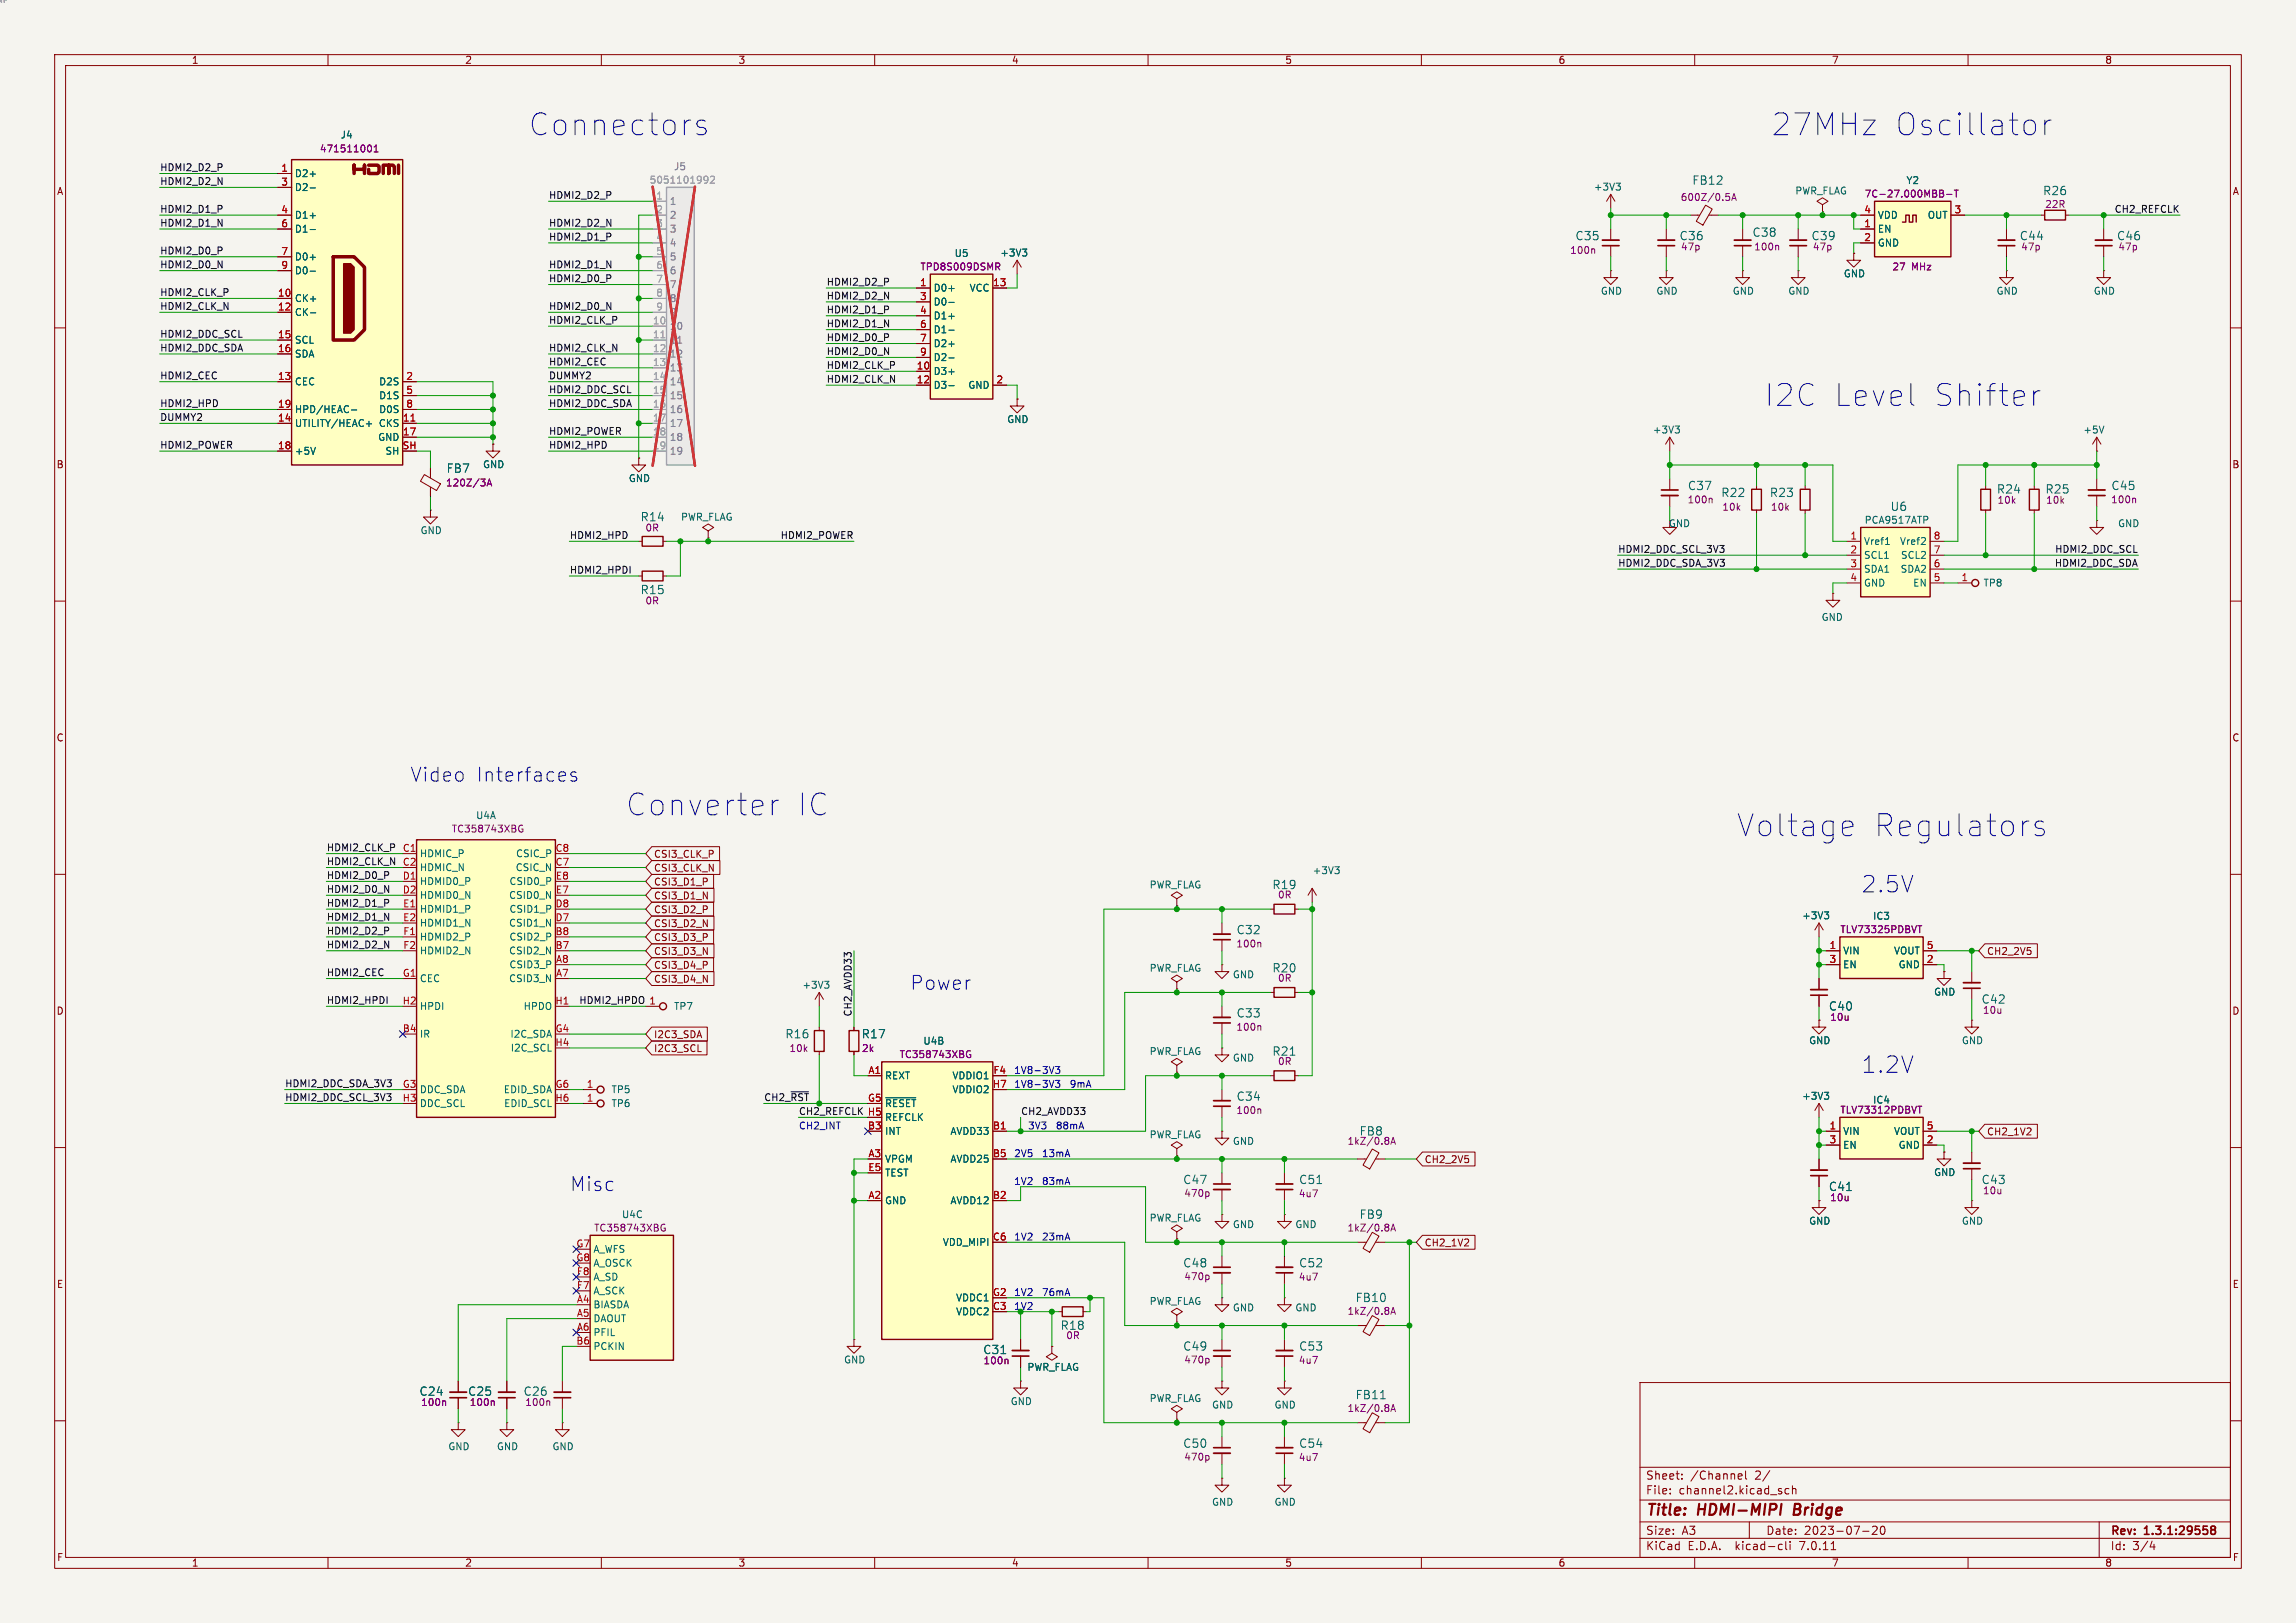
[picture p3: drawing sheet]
<svg xmlns="http://www.w3.org/2000/svg" width="420mm" height="297mm" viewBox="0 0 420 297" stroke-linecap="round" stroke-linejoin="round" font-family="sans-serif">
<defs><g id="words">
<g font-size="5.6" fill="#0000c2">
<text x="96.5" y="25.2">Connectors</text>
<text x="323.8" y="25.2">27MHz</text>
<text x="346.2" y="25.2">Oscillator</text>
<text x="322.6" y="74.7">I2C Level</text>
<text x="352.9" y="74.7">Shifter</text>
<text x="114.3" y="149.6">Converter</text>
<text x="145.4" y="149.6">IC</text>
<text x="317.5" y="153.4">Voltage</text>
<text x="342.3" y="153.4">Regulators</text>
</g>
<g font-size="4.2" fill="#0000c2">
<text x="340.4" y="163.6">2.5V</text>
<text x="340.4" y="196.6">1.2V</text>
</g>
<g font-size="3.5" fill="#0000c2">
<text x="74.9" y="143.3">Video</text>
<text x="87" y="143.3">Interfaces</text>
<text x="166.4" y="181.4">Power</text>
<text x="104.1" y="218.2">Misc</text>
</g>
<g font-size="2.8" fill="#840000">
<text x="301" y="277.9">Title:</text>
<text x="310.6" y="277.9">HDMI-MIPI</text>
<text x="329" y="277.9">Bridge</text>
</g>
<g font-size="2.1" fill="#006464">
<text x="309.5" y="34">FB12</text>
<text x="373.6" y="35.9">R26</text>
<text x="288.1" y="44.2">C35</text>
<text x="307.1" y="44.2">C36</text>
<text x="320.5" y="43.5">C38</text>
<text x="331.3" y="44.2">C39</text>
<text x="369.4" y="44.2">C44</text>
<text x="387.2" y="44.2">C46</text>
<text x="81.6" y="86.7">FB7</text>
<text x="308.7" y="89.9">C37</text>
<text x="386.1" y="89.9">C45</text>
<text x="117.1" y="95.6">R14</text>
<text x="314.8" y="91.2">R22</text>
<text x="323.7" y="91.2">R23</text>
<text x="345.7" y="93.7">U6</text>
<text x="365.2" y="90.5">R24</text>
<text x="374.1" y="90.5">R25</text>
<text x="117.1" y="108.9">R15</text>
<text x="232.7" y="162.9">R19</text>
<text x="226.1" y="171.2">C32</text>
<text x="232.7" y="178.2">R20</text>
<text x="334.5" y="185.1">C40</text>
<text x="362.4" y="183.9">C42</text>
<text x="143.6" y="190.2">R16</text>
<text x="157.5" y="190.2">R17</text>
<text x="226.1" y="186.4">C33</text>
<text x="232.7" y="193.4">R21</text>
<text x="226.1" y="201.6">C34</text>
<text x="237.5" y="216.9">C51</text>
<text x="334.5" y="218.2">C41</text>
<text x="362.4" y="216.9">C43</text>
<text x="237.5" y="232.1">C52</text>
<text x="193.9" y="243.6">R18</text>
<text x="179.8" y="248">C31</text>
<text x="237.5" y="247.4">C53</text>
<text x="76.6" y="255.6">C24</text>
<text x="85.5" y="255.6">C25</text>
<text x="95.7" y="255.6">C26</text>
<text x="247.9" y="256.3">FB11</text>
<text x="237.5" y="265.1">C54</text>
</g>
<g font-size="2.1" fill="#840084">
<text x="248.6" y="208">FB8</text>
<text x="216.3" y="216.9">C47</text>
<text x="248.6" y="223.2">FB9</text>
<text x="216.3" y="232.1">C48</text>
<text x="247.9" y="238.5">FB10</text>
<text x="216.3" y="247.4">C49</text>
<text x="216.3" y="265.2">C50</text>
</g>
<g font-size="2.1" fill="#840000">
<text x="301" y="273.7">File:</text>
<text x="301" y="271">Sheet:</text>
<text x="307.1" y="273.7">channel2.kicad_sch</text>
<text x="309.2" y="271">/Channel</text>
<text x="321.1" y="271">2/</text>
<text x="301" y="281.1">Size:</text>
<text x="307.6" y="281.1">A3</text>
<text x="323" y="281.1">Date:</text>
<text x="330" y="281.1">2023-07-20</text>
<text x="386" y="281.3">Rev:</text>
<text x="392.4" y="281.3">1.3.1:29558</text>
<text x="301" y="283.9">KiCad</text>
<text x="308.7" y="283.9">E.D.A.</text>
<text x="317.6" y="283.9">kicad-cli</text>
<text x="329.5" y="283.9">7.0.11</text>
<text x="386" y="283.9">Id:</text>
<text x="390.1" y="283.9">3/4</text>
</g>
<g font-size="1.8" fill="#840000">
<text x="35" y="11.9">1</text>
<text x="85" y="11.9">2</text>
<text x="135" y="11.9">3</text>
<text x="185" y="11.9">4</text>
<text x="235" y="11.9">5</text>
<text x="285" y="11.9">6</text>
<text x="335" y="11.9">7</text>
<text x="385" y="11.9">8</text>
<text x="10.3" y="35.9">A</text>
<text x="408.3" y="35.9">A</text>
<text x="10.3" y="85.9">B</text>
<text x="408.2" y="85.9">B</text>
<text x="10.3" y="135.9">C</text>
<text x="408.2" y="135.9">C</text>
<text x="119.5" y="159.7">CSI3_CLK_N</text>
<text x="119.5" y="157.2">CSI3_CLK_P</text>
<text x="119.5" y="162.2">CSI3_D1_P</text>
<text x="119.5" y="164.8">CSI3_D1_N</text>
<text x="119.5" y="167.3">CSI3_D2_P</text>
<text x="119.5" y="172.4">CSI3_D3_P</text>
<text x="119.5" y="169.9">CSI3_D2_N</text>
<text x="119.5" y="177.5">CSI3_D4_P</text>
<text x="119.5" y="174.9">CSI3_D3_N</text>
<text x="363.4" y="174.9">CH2_2V5</text>
<text x="10.3" y="185.9">D</text>
<text x="119.5" y="180">CSI3_D4_N</text>
<text x="408.2" y="185.9">D</text>
<text x="119.5" y="190.2">I2C3_SDA</text>
<text x="119.5" y="192.7">I2C3_SCL</text>
<text x="363.4" y="208">CH2_1V2</text>
<text x="260.5" y="213">CH2_2V5</text>
<text x="260.5" y="228.3">CH2_1V2</text>
<text x="10.3" y="235.9">E</text>
<text x="408.3" y="235.9">E</text>
<text x="10.3" y="285.9">F</text>
<text x="35" y="286.9">1</text>
<text x="85" y="286.9">2</text>
<text x="135" y="286.9">3</text>
<text x="185" y="286.9">4</text>
<text x="235" y="286.9">5</text>
<text x="285" y="286.9">6</text>
<text x="335" y="286.9">7</text>
<text x="385" y="286.9">8</text>
<text x="408.3" y="285.9">F</text>
</g>
<g font-size="1.8" fill="#840084">
<text x="58.4" y="28.1">471511001</text>
<text x="307.4" y="37">600Z/0.5A</text>
<text x="341" y="36.3">7C-27.000MBB-T</text>
<text x="374" y="38.2">22R</text>
<text x="287.1" y="46.7">100n</text>
<text x="307.4" y="46">47p</text>
<text x="320.8" y="46">100n</text>
<text x="331.5" y="46">47p</text>
<text x="369.6" y="46">47p</text>
<text x="387.4" y="46">47p</text>
<text x="168.3" y="49.7">TPD8S009DSMR</text>
<text x="346.1" y="49.7">27</text>
<text x="349.7" y="49.7">MHz</text>
<text x="81.5" y="89.2">120Z/3A</text>
<text x="308.6" y="92.3">100n</text>
<text x="315" y="93.6">10k</text>
<text x="323.8" y="93.6">10k</text>
<text x="365.3" y="92.4">10k</text>
<text x="374.2" y="92.4">10k</text>
<text x="386.1" y="92.3">100n</text>
<text x="118" y="97.5">0R</text>
<text x="118" y="110.8">0R</text>
<text x="82.5" y="152.5">TC358743XBG</text>
<text x="233.7" y="164.6">0R</text>
<text x="226.1" y="173.6">100n</text>
<text x="336.5" y="171">TLV73325PDBVT</text>
<text x="233.7" y="179.9">0R</text>
<text x="362.6" y="185.7">10u</text>
<text x="226.1" y="188.8">100n</text>
<text x="334.7" y="187">10u</text>
<text x="144.3" y="192.7">10k</text>
<text x="157.6" y="192.7">2k</text>
<text x="164.5" y="193.8">TC358743XBG</text>
<text x="233.7" y="195.1">0R</text>
<text x="336.5" y="204">TLV73312PDBVT</text>
<text x="342.5" y="202.2">IC4</text>
<text x="226.1" y="204.1">100n</text>
<text x="246.4" y="209.7">1kZ/0.8A</text>
<text x="216.5" y="219.2">470p</text>
<text x="237.5" y="219.3">4u7</text>
<text x="334.7" y="220">10u</text>
<text x="362.6" y="218.7">10u</text>
<text x="108.6" y="225.6">TC358743XBG</text>
<text x="246.4" y="225.6">1kZ/0.8A</text>
<text x="216.5" y="234.5">470p</text>
<text x="237.5" y="234.5">4u7</text>
<text x="194.9" y="245.3">0R</text>
<text x="246.4" y="240.8">1kZ/0.8A</text>
<text x="179.8" y="249.9">100n</text>
<text x="216.5" y="249.7">470p</text>
<text x="237.5" y="249.8">4u7</text>
<text x="76.9" y="257.5">100n</text>
<text x="85.8" y="257.5">100n</text>
<text x="96" y="257.5">100n</text>
<text x="246.4" y="258.6">1kZ/0.8A</text>
<text x="216.5" y="267.5">470p</text>
<text x="237.5" y="267.6">4u7</text>
</g>
<g font-size="1.8" fill="#006464">
<text x="62.2" y="25.5">J4</text>
<text x="53.8" y="32.6">D2+</text>
<text x="53.8" y="35.2">D2-</text>
<text x="291.5" y="35.1">+3V3</text>
<text x="328.3" y="35.8">PWR_FLAG</text>
<text x="348.6" y="33.9">Y2</text>
<text x="53.8" y="40.2">D1+</text>
<text x="343.4" y="40.2">VDD</text>
<text x="352.5" y="40.2">OUT</text>
<text x="53.8" y="42.8">D1-</text>
<text x="53.8" y="47.9">D0+</text>
<text x="174.5" y="47.2">U5</text>
<text x="182.9" y="47.1">+3V3</text>
<text x="343.4" y="42.8">EN</text>
<text x="343.4" y="45.3">GND</text>
<text x="53.8" y="50.4">D0-</text>
<text x="170.7" y="53.6">D0+</text>
<text x="177.3" y="53.6">VCC</text>
<text x="337.2" y="50.9">GND</text>
<text x="53.8" y="55.5">CK+</text>
<text x="53.8" y="58">CK-</text>
<text x="170.7" y="56.1">D0-</text>
<text x="170.7" y="58.6">D1+</text>
<text x="292.7" y="54.1">GND</text>
<text x="302.9" y="54.1">GND</text>
<text x="316.9" y="54.1">GND</text>
<text x="327" y="54.1">GND</text>
<text x="365.1" y="54.1">GND</text>
<text x="382.9" y="54.1">GND</text>
<text x="53.8" y="63.1">SCL</text>
<text x="53.8" y="65.6">SDA</text>
<text x="170.7" y="61.2">D1-</text>
<text x="170.7" y="63.7">D2+</text>
<text x="53.8" y="70.7">CEC</text>
<text x="69.3" y="70.7">D2S</text>
<text x="170.7" y="68.8">D3+</text>
<text x="170.7" y="71.3">D3-</text>
<text x="170.7" y="66.3">D2-</text>
<text x="177" y="71.3">GND</text>
<text x="53.8" y="75.8">HPD/HEAC-</text>
<text x="69.3" y="73.3">D1S</text>
<text x="69.3" y="75.8">D0S</text>
<text x="184.1" y="77.6">GND</text>
<text x="53.8" y="78.3">UTILITY/HEAC+</text>
<text x="53.8" y="83.4">+5V</text>
<text x="69.1" y="80.9">GND</text>
<text x="69.2" y="78.3">CKS</text>
<text x="70.4" y="83.4">SH</text>
<text x="302.3" y="79.5">+3V3</text>
<text x="381" y="79.5">+5V</text>
<text x="88.3" y="85.9">GND</text>
<text x="114.9" y="88.4">GND</text>
<text x="124.5" y="95.5">PWR_FLAG</text>
<text x="76.8" y="97.9">GND</text>
<text x="305.2" y="96.7">GND</text>
<text x="340.9" y="99.9">Vref1</text>
<text x="341" y="96">PCA9517ATP</text>
<text x="347.4" y="99.9">Vref2</text>
<text x="387.3" y="96.7">GND</text>
<text x="340.9" y="102.5">SCL1</text>
<text x="340.9" y="105">SDA1</text>
<text x="340.9" y="107.5">GND</text>
<text x="347.6" y="105">SDA2</text>
<text x="347.6" y="102.5">SCL2</text>
<text x="349.9" y="107.5">EN</text>
<text x="362.7" y="107.5">TP8</text>
<text x="333.1" y="113.8">GND</text>
<text x="87" y="150.1">U4A</text>
<text x="76.7" y="157.1">HDMIC_P</text>
<text x="76.7" y="159.6">HDMIC_N</text>
<text x="94.2" y="159.6">CSIC_N</text>
<text x="94.3" y="157.1">CSIC_P</text>
<text x="240" y="160.2">+3V3</text>
<text x="76.7" y="162.2">HDMID0_P</text>
<text x="76.7" y="164.7">HDMID0_N</text>
<text x="76.7" y="167.2">HDMID1_P</text>
<text x="93" y="164.7">CSID0_N</text>
<text x="93.1" y="167.2">CSID1_P</text>
<text x="93.1" y="162.2">CSID0_P</text>
<text x="210.2" y="162.8">PWR_FLAG</text>
<text x="76.7" y="169.8">HDMID1_N</text>
<text x="76.7" y="172.3">HDMID2_P</text>
<text x="93" y="169.8">CSID1_N</text>
<text x="93.1" y="172.3">CSID2_P</text>
<text x="329.6" y="168.4">+3V3</text>
<text x="342.5" y="168.5">IC3</text>
<text x="76.7" y="174.9">HDMID2_N</text>
<text x="76.7" y="179.9">CEC</text>
<text x="93" y="179.9">CSID3_N</text>
<text x="93" y="174.9">CSID2_N</text>
<text x="93.1" y="177.4">CSID3_P</text>
<text x="210.2" y="178">PWR_FLAG</text>
<text x="225.4" y="179.2">GND</text>
<text x="337.1" y="174.9">VIN</text>
<text x="337.1" y="177.4">EN</text>
<text x="346.4" y="174.9">VOUT</text>
<text x="347.2" y="177.4">GND</text>
<text x="76.7" y="185">HPDI</text>
<text x="95.7" y="185">HPDO</text>
<text x="123.2" y="185">TP7</text>
<text x="146.7" y="181.1">+3V3</text>
<text x="353.7" y="182.4">GND</text>
<text x="76.7" y="190.1">IR</text>
<text x="93.3" y="190.1">I2C_SDA</text>
<text x="168.8" y="191.4">U4B</text>
<text x="330.8" y="191.3">GND</text>
<text x="358.8" y="191.3">GND</text>
<text x="93.3" y="192.6">I2C_SCL</text>
<text x="161.8" y="197.7">REXT</text>
<text x="174.1" y="197.7">VDDIO1</text>
<text x="210.2" y="193.3">PWR_FLAG</text>
<text x="225.4" y="194.5">GND</text>
<text x="76.7" y="200.3">DDC_SDA</text>
<text x="76.7" y="202.8">DDC_SCL</text>
<text x="92.1" y="200.3">EDID_SDA</text>
<text x="92.1" y="202.8">EDID_SCL</text>
<text x="111.8" y="200.3">TP5</text>
<text x="111.8" y="202.8">TP6</text>
<text x="161.8" y="202.8">~{RESET}</text>
<text x="174.1" y="200.3">VDDIO2</text>
<text x="329.6" y="201.4">+3V3</text>
<text x="161.8" y="207.9">INT</text>
<text x="161.8" y="205.3">REFCLK</text>
<text x="173.8" y="207.9">AVDD33</text>
<text x="210.2" y="208.5">PWR_FLAG</text>
<text x="225.4" y="209.7">GND</text>
<text x="337.1" y="207.9">VIN</text>
<text x="346.4" y="207.9">VOUT</text>
<text x="161.8" y="213">VPGM</text>
<text x="161.8" y="215.5">TEST</text>
<text x="173.8" y="213">AVDD25</text>
<text x="337.1" y="210.4">EN</text>
<text x="347.2" y="210.4">GND</text>
<text x="353.7" y="215.4">GND</text>
<text x="161.8" y="220.6">GND</text>
<text x="173.8" y="220.6">AVDD12</text>
<text x="113.7" y="223.1">U4C</text>
<text x="210.2" y="223.7">PWR_FLAG</text>
<text x="225.4" y="224.9">GND</text>
<text x="236.9" y="224.9">GND</text>
<text x="330.8" y="224.3">GND</text>
<text x="358.8" y="224.3">GND</text>
<text x="108.5" y="229.5">A_WFS</text>
<text x="108.5" y="232">A_OSCK</text>
<text x="172.4" y="228.2">VDD_MIPI</text>
<text x="108.5" y="239.6">BIASDA</text>
<text x="108.5" y="237.1">A_SCK</text>
<text x="108.5" y="234.5">A_SD</text>
<text x="174.8" y="238.4">VDDC1</text>
<text x="210.2" y="239">PWR_FLAG</text>
<text x="108.5" y="242.2">DAOUT</text>
<text x="108.5" y="244.7">PFIL</text>
<text x="174.8" y="240.9">VDDC2</text>
<text x="225.4" y="240.2">GND</text>
<text x="236.9" y="240.2">GND</text>
<text x="108.5" y="247.2">PCKIN</text>
<text x="154.3" y="249.7">GND</text>
<text x="187.8" y="251.1">PWR_FLAG</text>
<text x="184.8" y="257.3">GND</text>
<text x="210.2" y="256.8">PWR_FLAG</text>
<text x="221.6" y="258">GND</text>
<text x="233" y="258">GND</text>
<text x="81.9" y="265.6">GND</text>
<text x="90.8" y="265.6">GND</text>
<text x="101" y="265.6">GND</text>
<text x="221.6" y="275.7">GND</text>
<text x="233" y="275.7">GND</text>
</g>
<g font-size="1.8" fill="#0f0f0f">
<text x="29.2" y="31.4">HDMI2_D2_P</text>
<text x="29.2" y="33.9">HDMI2_D2_N</text>
<text x="29.2" y="39">HDMI2_D1_P</text>
<text x="29.2" y="41.6">HDMI2_D1_N</text>
<text x="100.3" y="36.5">HDMI2_D2_P</text>
<text x="100.3" y="41.6">HDMI2_D2_N</text>
<text x="386.7" y="39">CH2_REFCLK</text>
<text x="29.2" y="46.6">HDMI2_D0_P</text>
<text x="100.3" y="44.1">HDMI2_D1_P</text>
<text x="29.2" y="49.2">HDMI2_D0_N</text>
<text x="100.3" y="51.7">HDMI2_D0_P</text>
<text x="100.3" y="49.2">HDMI2_D1_N</text>
<text x="151.1" y="52.4">HDMI2_D2_P</text>
<text x="29.2" y="54.3">HDMI2_CLK_P</text>
<text x="29.2" y="56.8">HDMI2_CLK_N</text>
<text x="100.3" y="59.3">HDMI2_CLK_P</text>
<text x="100.3" y="56.8">HDMI2_D0_N</text>
<text x="151.1" y="57.4">HDMI2_D1_P</text>
<text x="151.1" y="54.9">HDMI2_D2_N</text>
<text x="151.1" y="60">HDMI2_D1_N</text>
<text x="29.2" y="64.4">HDMI2_DDC_SDA</text>
<text x="29.2" y="61.9">HDMI2_DDC_SCL</text>
<text x="100.3" y="64.4">HDMI2_CLK_N</text>
<text x="151.1" y="62.5">HDMI2_D0_P</text>
<text x="151.1" y="65.1">HDMI2_D0_N</text>
<text x="29.2" y="69.5">HDMI2_CEC</text>
<text x="100.3" y="69.5">DUMMY2</text>
<text x="100.3" y="67">HDMI2_CEC</text>
<text x="151.1" y="70.1">HDMI2_CLK_N</text>
<text x="151.1" y="67.6">HDMI2_CLK_P</text>
<text x="29.2" y="74.6">HDMI2_HPD</text>
<text x="29.2" y="77.1">DUMMY2</text>
<text x="100.3" y="74.6">HDMI2_DDC_SDA</text>
<text x="100.3" y="72">HDMI2_DDC_SCL</text>
<text x="29.2" y="82.2">HDMI2_POWER</text>
<text x="100.3" y="82.2">HDMI2_HPD</text>
<text x="100.3" y="79.7">HDMI2_POWER</text>
<text x="104.1" y="98.7">HDMI2_HPD</text>
<text x="142.7" y="98.7">HDMI2_POWER</text>
<text x="295.9" y="101.3">HDMI2_DDC_SCL_3V3</text>
<text x="375.8" y="101.3">HDMI2_DDC_SCL</text>
<text x="104.1" y="105.1">HDMI2_HPDI</text>
<text x="295.9" y="103.8">HDMI2_DDC_SDA_3V3</text>
<text x="375.8" y="103.8">HDMI2_DDC_SDA</text>
<text x="59.7" y="155.9">HDMI2_CLK_P</text>
<text x="59.7" y="160.9">HDMI2_D0_P</text>
<text x="59.7" y="158.4">HDMI2_CLK_N</text>
<text x="59.7" y="166">HDMI2_D1_P</text>
<text x="59.7" y="163.5">HDMI2_D0_N</text>
<text x="59.7" y="171.1">HDMI2_D2_P</text>
<text x="59.7" y="168.6">HDMI2_D1_N</text>
<text x="59.7" y="173.6">HDMI2_D2_N</text>
<text x="59.7" y="178.7">HDMI2_CEC</text>
<text x="59.7" y="183.8">HDMI2_HPDI</text>
<text x="105.9" y="183.8">HDMI2_HPDO 1</text>
<text x="155.9" y="186.1" transform="rotate(-90 155.9 186.1)">CH2_AVDD33</text>
<text x="52.1" y="199">HDMI2_DDC_SDA_3V3</text>
<text x="52.1" y="201.6">HDMI2_DDC_SCL_3V3</text>
<text x="146" y="204.1">CH2_REFCLK H5</text>
<text x="186.7" y="204.1">CH2_AVDD33</text>
</g>
<g font-size="1.8" fill="#a90000">
<text x="51.4" y="31.5">1</text>
<text x="51.4" y="34">3</text>
<text x="51.4" y="39.1">4</text>
<text x="51.4" y="41.7">6</text>
<text x="340.9" y="41.7">1</text>
<text x="340.9" y="39.1">4</text>
<text x="357.4" y="39.1">3</text>
<text x="51.4" y="46.7">7</text>
<text x="340.9" y="44.2">2</text>
<text x="51.4" y="49.3">9</text>
<text x="168.2" y="52.5">1</text>
<text x="181.6" y="52.5">13</text>
<text x="50.8" y="54.4">10</text>
<text x="50.8" y="56.9">12</text>
<text x="168.2" y="55">3</text>
<text x="168.2" y="57.5">4</text>
<text x="50.8" y="62">15</text>
<text x="50.8" y="64.5">16</text>
<text x="168.2" y="60.1">6</text>
<text x="168.2" y="62.6">7</text>
<text x="168.2" y="65.2">9</text>
<text x="50.8" y="69.6">13</text>
<text x="74.2" y="69.6">2</text>
<text x="167.6" y="67.7">10</text>
<text x="167.6" y="70.2">12</text>
<text x="182.2" y="70.2">2</text>
<text x="50.8" y="77.2">14</text>
<text x="50.8" y="74.7">19</text>
<text x="73.6" y="77.2">11</text>
<text x="74.2" y="72.1">5</text>
<text x="74.2" y="74.7">8</text>
<text x="50.8" y="82.3">18</text>
<text x="73.6" y="82.3">SH</text>
<text x="73.6" y="79.8">17</text>
<text x="338.4" y="98.8">1</text>
<text x="338.4" y="101.3">2</text>
<text x="353.6" y="101.3">7</text>
<text x="353.6" y="98.8">8</text>
<text x="338.4" y="103.9">3</text>
<text x="338.4" y="106.4">4</text>
<text x="353.6" y="106.4">5</text>
<text x="353.6" y="103.9">6</text>
<text x="358.7" y="106.4">1</text>
<text x="73.6" y="156">C1</text>
<text x="101.5" y="156">C8</text>
<text x="73.6" y="158.5">C2</text>
<text x="73.6" y="161">D1</text>
<text x="101.5" y="158.5">C7</text>
<text x="101.6" y="161">E8</text>
<text x="73.6" y="163.6">D2</text>
<text x="73.6" y="166.1">E1</text>
<text x="101.5" y="166.1">D8</text>
<text x="101.6" y="163.6">E7</text>
<text x="73.6" y="168.7">E2</text>
<text x="73.7" y="171.2">F1</text>
<text x="73.7" y="173.7">F2</text>
<text x="101.5" y="173.7">B7</text>
<text x="101.5" y="171.2">B8</text>
<text x="101.5" y="168.7">D7</text>
<text x="334.6" y="173.7">1</text>
<text x="352.4" y="173.7">5</text>
<text x="73.6" y="178.8">G1</text>
<text x="101.6" y="178.8">A7</text>
<text x="101.6" y="176.3">A8</text>
<text x="334.6" y="176.3">3</text>
<text x="352.4" y="176.3">2</text>
<text x="73.6" y="183.9">H2</text>
<text x="101.5" y="183.9">H1</text>
<text x="73.6" y="189">B4</text>
<text x="101.5" y="191.5">H4</text>
<text x="101.5" y="189">G4</text>
<text x="158.8" y="196.6">A1</text>
<text x="181.6" y="196.6">F4</text>
<text x="73.6" y="201.7">H3</text>
<text x="73.6" y="199.1">G3</text>
<text x="101.5" y="201.7">H6</text>
<text x="101.5" y="199.1">G6</text>
<text x="107.2" y="199.1">1</text>
<text x="107.2" y="201.7">1</text>
<text x="158.7" y="201.7">G5</text>
<text x="181.5" y="199.1">H7</text>
<text x="158.6" y="204.2">H5</text>
<text x="158.7" y="206.8">B3</text>
<text x="181.5" y="206.8">B1</text>
<text x="334.6" y="206.8">1</text>
<text x="334.6" y="209.3">3</text>
<text x="352.4" y="209.3">2</text>
<text x="352.4" y="206.8">5</text>
<text x="158.7" y="214.4">E5</text>
<text x="158.8" y="211.8">A3</text>
<text x="181.5" y="211.8">B5</text>
<text x="158.8" y="219.5">A2</text>
<text x="181.5" y="219.5">B2</text>
<text x="181.5" y="227.1">C6</text>
<text x="105.3" y="228.3">G7</text>
<text x="105.3" y="230.9">G8</text>
<text x="105.4" y="233.4">F8</text>
<text x="105.4" y="238.5">A4</text>
<text x="105.4" y="236">F7</text>
<text x="181.5" y="239.8">C3</text>
<text x="181.5" y="237.2">G2</text>
<text x="105.4" y="241">A5</text>
<text x="105.4" y="243.6">A6</text>
<text x="105.3" y="246.1">B6</text>
</g>
<text font-size="1.8" fill="#9c9b98" x="118.7" y="33.8">5051101992</text>
<g font-size="1.8" fill="#939391">
<text x="123.2" y="31.3">J5</text>
<text x="122.4" y="37.7">1</text>
<text x="122.4" y="40.2">2</text>
<text x="122.4" y="42.8">3</text>
<text x="122.4" y="45.3">4</text>
<text x="122.4" y="47.9">5</text>
<text x="122.4" y="50.4">6</text>
<text x="122.4" y="52.9">7</text>
<text x="122.4" y="55.5">8</text>
<text x="122.4" y="58">9</text>
<text x="122.4" y="60.6">10</text>
<text x="122.4" y="63.1">11</text>
<text x="122.4" y="65.6">12</text>
<text x="122.4" y="68.2">13</text>
<text x="122.4" y="70.7">14</text>
<text x="122.4" y="73.3">15</text>
<text x="122.4" y="75.8">16</text>
<text x="122.4" y="78.3">17</text>
<text x="122.4" y="80.9">18</text>
<text x="122.4" y="83.4">19</text>
</g>
<g font-size="1.8" fill="#a5a4a2">
<text x="119.9" y="36.6">1</text>
<text x="119.9" y="39.1">2</text>
<text x="119.9" y="41.7">3</text>
<text x="119.9" y="44.2">4</text>
<text x="119.9" y="46.7">5</text>
<text x="119.9" y="49.3">6</text>
<text x="119.9" y="51.8">7</text>
<text x="119.3" y="59.4">10</text>
<text x="119.9" y="54.4">8</text>
<text x="119.9" y="56.9">9</text>
<text x="119.3" y="62">11</text>
<text x="119.3" y="64.5">12</text>
<text x="119.3" y="67.1">13</text>
<text x="119.3" y="69.6">14</text>
<text x="119.3" y="72.1">15</text>
<text x="119.3" y="74.7">16</text>
<text x="119.3" y="77.2">17</text>
<text x="119.3" y="79.8">18</text>
<text x="119.3" y="82.3">19</text>
</g>
<g font-size="1.8" fill="#0000c2">
<text x="185.4" y="196.6">1V8-3V3</text>
<text x="185.4" y="199.1">1V8-3V3</text>
<text x="195.6" y="199.1">9mA</text>
<text x="146" y="206.8">CH2_INT</text>
<text x="188" y="206.8">3V3</text>
<text x="193" y="206.8">88mA</text>
<text x="185.4" y="211.8">2V5</text>
<text x="190.5" y="211.8">13mA</text>
<text x="185.4" y="216.9">1V2</text>
<text x="190.5" y="216.9">83mA</text>
<text x="185.4" y="227.1">1V2</text>
<text x="190.5" y="227.1">23mA</text>
<text x="185.4" y="239.8">1V2</text>
<text x="185.4" y="237.2">1V2</text>
<text x="190.5" y="237.2">76mA</text>
</g>
<text font-size="1.8" fill="#009600" x="139.7" y="201.6">CH2_~{RST}</text>
<text font-size="1.4" fill="#9c9b98" x="-.6" y=".7">NP</text>
</g></defs>
<path d="M0 0h420v297h-420z" fill="#f5f4ef" stroke="#f5f4ef" stroke-width=".18"/>
<g fill="none" stroke="#840000" stroke-width=".18">
<path d="M10 10h400v277h-400zM12 12h396v273h-396zM60 10v2M110 10v2M160 10v2M210 10v2M260 10v2M310 10v2M360 10v2M10 60h2M318.8 49.5v1.3h1.2l-1.2 1.3-1.3-1.3h1.3M318.8 49.5h.1"/>
<path d="M328.9 49.5v1.3h1.3l-1.3 1.3-1.2-1.3h1.2M328.9 49.5h.1M328.9 41.9v2M328.9 45v2M367 49.5v1.3h1.3l-1.3 1.3-1.2-1.3h1.2M367 49.5h.1M384.8 49.5v1.3h1.3l-1.3 1.3-1.3-1.3h1.3M384.8 49.5h.1M408 60h2M10 110h2M335.3 108.6v1.3h-1.3l1.3 1.2 1.2-1.2h-1.2M335.3 108.6h.1"/>
<path d="M358.1 106.7h2.6M408 110h2M10 160h2M408 160h2M215.3 179.7l1-.6-1-.7-1.1 .7 1.1 .6v1.3M332.7 179.1v2M355.6 177.8v1.3h1.3l-1.3 1.2-1.3-1.2h1.3M355.6 177.8h.1M360.7 177.8v2M215.3 181h.1M232.4 196.9h.6M236.9 196.9h.6"/>
<path d="M332.7 182.1v2.1M360.7 180.8v2.1M10 210h2M332.7 201.9v2.6M332.7 201.9l-.7 1.3M332.7 201.9l.8 1.3M334 207h2.5M334 209.6h2.5M351.8 207h2.5M351.8 209.6h2.5M355.6 210.8v1.3h1.3l-1.3 1.3-1.3-1.3h1.3M355.6 210.8h.1"/>
<path d="M360.7 219.7v1.3h1.2l-1.2 1.2-1.3-1.2h1.3M360.7 219.7h.1M360.7 210.8v2.1M360.7 213.9v2M408 210h2M234.9 237.5v1.3h1.3l-1.3 1.2-1.2-1.2h1.2M234.9 237.5h.1M234.9 229.9v2M234.9 232.9v2M10 260h2M193.7 240h.6M198.1 240h.7"/>
<path d="M234.9 252.7v1.3h1.3l-1.3 1.3-1.2-1.3h1.2M234.9 252.7h.1M234.9 245.1v2M234.9 248.2v2M248.3 242.6h1.6M251 240.7l1.2 .8-1.7 2.9-1.2-.7zM251 258.5l1.2 .7-1.7 3-1.2-.7zM251.6 242.6h1.8M300 253h108v32h-108zM408 260h2M223.5 270.5v1.3h1.3l-1.3 1.2-1.3-1.2h1.3M223.5 270.5h.1"/>
<path d="M223.5 262.9v2M223.5 265.9v2.1M234.9 270.5v1.3h1.3l-1.3 1.2-1.2-1.2h1.2M234.9 270.5h.1M234.9 262.9v2M234.9 265.9v2.1M248.3 260.3h1.6M251.6 260.3h1.8M300 278.5h108M300 274.5h108M300 268.5h108M305.5 273.2v.2"/>
<path d="M305.5 272.5v.1M307.7 270.5v.2M307.7 269.8v.1M318.2 269.7l.4 .1 .1 .2-.8 .2M318.6 270.6l-.4 .1M319.3 269.2v1.3l.2 .2M320 278.5v3M323.7 269.1l-1.3 1.9M327.2 272.5l-.4-.1-.3 .3v.4l.2 .2h.5M327.9 272.5l.2-.1 .3 .1 .1 .9M327.9 271.9v1.5M342.5 279.4l.6-.1 .2 .1 .1 .3-1 1.1h1"/>
<path d="M344.2 279.4l.1-.1a.8 .8 0 0 1 .5 .7 .8 .8 0 0 1-.5 .8 1 1 0 0 1-.1-1.4zM384 278.5v6.5M60 285v2M110 285v2M160 285v2M210 285v2M260 285v2M300 281.5h108M310 285v2M325.6 282.6l.4 .1M326 283.5l-.4 .1M326.7 282.1v1.3l.2 .2"/>
<path d="M327.4 282.1v.1M327.4 282.6v1M334.9 283.6h.9M340.7 280.2h1.2M360 285v2M393.7 282l-.4 1.1h.9M394 282.6v1"/>
</g>
<path d="M327.4 45h3.1M331.2 182.1h3.1M359.2 180.8h3M359.2 213.9h3M233.4 232.9h3.1M233.4 248.2h3.1M222 264.9h3M233.4 265.9h3.1M404.7 279.9l-.3-.3 .3-.3h.3l.3 .3-.3 .3M404.7 279.9l-.3 .3v.3l.3 .3h.3l.3-.3-.1-.4-.2-.2M404.7 279.9h.3" fill="none" stroke="#840000" stroke-width=".3"/>
<path d="M325.9 275.2l-.3 2M328.3 275.2l-.2 2h.8" fill="none" stroke="#840000" stroke-width=".4"/>
<path d="M350.8 202.4h.7M254.4 240.5l.4-1.3 .5 1.3M254.4 258.3l.4-1.3 .5 1.3M254.5 240.2h.6M254.5 257.9h.6M220.9 266.4l.3 .2v.4l-.3 .2" fill="none" stroke="#840084" stroke-width=".18"/>
<path d="M327.4 43.9h3.1M359.2 179.8h3M331.2 181.1h3.1M359.2 212.9h3M233.4 231.9h3.1M233.4 247.1h3.1M222 265.9h3M233.4 264.9h3.1" fill="none" stroke="#840000" stroke-width=".33"/>
<g fill="none" stroke="#840000" stroke-width=".25">
<path d="M233 196h3.9v1.7h-3.9zM336.5 204.5h15.3v7.6h-15.3zM194.3 239.1h3.8v1.8h-3.8z"/>
<circle cx="361.3" cy="106.7" r=".63"/>
</g>
<path d="M333.7 199.9h.8l-.4 .5M334.3 200.4l.2 .2v.3l-.2 .3M252.5 256h.9" fill="none" stroke="#006464" stroke-width=".18"/>
<path d="M336.5 204.5h15.3v7.6h-15.3z" fill="#ffffc2" stroke="#ffffc2" stroke-width=".18"/>
<path d="M383.5 80l-.7 1.3z" fill="#ffffc2"/>
<path d="M383.5 80v2.6" fill="none" stroke="#ffffc2" stroke-width=".18"/>
<path d="M383.5 80l.8 1.3z" fill="#ffffc2"/>
<g fill="none" stroke="#840000" stroke-width=".18">
<path d="M50.8 31.8h2.5M50.8 34.3h2.5M50.8 39.4h2.5M294.6 35.6v2.5M294.6 35.6l-.7 1.2M294.6 35.6l.8 1.2M309.2 39.4h1.7M312 37.5l1.2 .8-1.7 2.9-1.2-.7zM312.6 39.4h1.7M333.4 37.5l1-.7-1-.6-1 .6 1 .7v1.2M333.4 38.7h.1M50.8 54.6h2.5"/>
<path d="M50.8 57.2h2.5M50.8 41.9h2.5M50.8 47h2.5M50.8 49.5h2.5M167.6 52.7h2.6M167.6 55.2h2.6M167.6 57.8h2.6M181.6 52.7h2.5M186.1 47.6v2.6M186.1 47.6l-.8 1.3M186.1 47.6l.7 1.3M294.6 49.5v1.3h1.3l-1.3 1.3-1.2-1.3h1.2"/>
<path d="M294.6 49.5h.1M294.6 41.9v2M294.6 45v2M304.8 49.5v1.3h1.3l-1.3 1.3-1.3-1.3h1.3M304.8 49.5h.1M304.8 41.9v2M304.8 45v2M318.8 41.9v2M318.8 45v2M50.8 77.5h2.5M50.8 69.9h2.5M50.8 62.2h2.5"/>
<path d="M50.8 64.8h2.5M50.8 74.9h2.5M73.7 77.5h2.5M73.7 69.9h2.5M73.7 74.9h2.5M73.7 72.4h2.5M167.6 67.9h2.6M167.6 70.5h2.6M167.6 60.3h2.6M167.6 62.9h2.6M167.6 65.4h2.6M181.6 70.5h2.5"/>
<path d="M186.1 73v1.3h1.2l-1.2 1.3-1.3-1.3h1.3M186.1 73h.1M50.8 82.6h2.5M73.7 80h2.5M77.6 86.8l3 1.7-.7 1.3-3-1.7zM78.7 93.3v1.3h1.3l-1.3 1.3-1.2-1.3h1.2M78.7 93.3h.1M78.7 85.7v1.8M78.7 89.2v1.6M90.2 81.3v1.3h1.2l-1.2 1.2-1.3-1.2h1.3M90.2 81.3h.1M116.8 83.8v1.3h1.3l-1.3 1.3-1.2-1.3h1.2"/>
<path d="M116.8 83.8h.1M116.8 99.1h.7M121.3 99.1h.6M129.5 97.2l1.1-.7-1.1-.6-1 .6 1 .7v1.2M129.5 98.4h.1M337.8 99.1h2.6M353.1 99.1h2.5M363.2 88.9v.6M363.2 93.3v.7M383.5 82.6h.1M383.5 80l-.7 1.3M383.5 80v2.6"/>
<path d="M383.5 87.6v2.1M383.5 90.7v2M383.5 80l.8 1.3M116.8 105.4h.7M121.3 105.4h.6M337.8 101.6h2.6M337.8 104.1h2.6M337.8 106.7h2.6M353.1 101.6h2.5M353.1 104.1h2.5M353.1 106.7h2.5M73.7 156.2h2.5"/>
<path d="M73.7 166.4h2.5M73.7 161.3h2.5M73.7 171.5h2.5M215.3 164.5l1-.7-1-.6-1.1 .6 1.1 .7v1.2M215.3 165.7h.1M223.5 176.5v1.3h1.3l-1.3 1.3-1.3-1.3h1.3M223.5 176.5h.1M223.5 168.9v2M223.5 172v2M232.4 166.4h.6M236.9 166.4h.6M240 162.6v2.5"/>
<path d="M240 162.6l-.7 1.2M240 162.6l.8 1.2M332.7 168.9v2.6M332.7 168.9l-.7 1.3M332.7 168.9l.8 1.3M334 174h2.5M334 176.5h2.5M351.8 174h2.5M351.8 176.5h2.5M101.6 184.2h2.5M106.7 199.4h2.5M118.1 184.2h2.5"/>
<path d="M149.9 181.6v2.6M149.9 188v.6M149.9 192.4v.6M149.9 181.6l-.8 1.3M149.9 181.6l.7 1.3M156.2 188v.6M156.2 192.4v.6M158.7 196.9h2.6M232.4 181.6h.6M236.9 181.6h.6M106.7 201.9h2.5M181.6 207h2.5"/>
<path d="M234.9 214.6v2.1M234.9 217.7v2M83.8 252.7v2.1M83.8 255.8v2M92.7 252.7v2.1M92.7 255.8v2M102.9 252.7v2.1M102.9 255.8v2M156.2 245.1v1.3h1.3l-1.3 1.2-1.3-1.2h1.3M156.2 245.1h.1M186.7 252.7v1.3h1.3l-1.3 1.3-1.3-1.3h1.3M186.7 252.7h.1"/>
<path d="M186.7 245.1v2M186.7 248.2v2M192.4 246.4v1.2l1 .7-1 .6-1-.6 1-.7M192.4 246.4h.1M83.8 260.3v1.3h1.3l-1.3 1.3-1.3-1.3h1.3M83.8 260.3h.1M92.7 260.3v1.3h1.3l-1.3 1.3-1.3-1.3h1.3M92.7 260.3h.1M102.9 260.3v1.3h1.2l-1.2 1.3-1.3-1.3h1.3M102.9 260.3h.1"/>
</g>
<g fill="none" stroke="#006464" stroke-width=".18">
<path d="M56.7 31.8h1M56.7 34.4h1M56.7 39.5h1M295.6 33.5h.8l-.4 .5M296.2 34l.2 .2v.3l-.2 .3M56.7 42h1M56.7 47.1h1M56.7 49.6h1M56.8 57.2h1M173.6 52.8h.9M173.6 55.3h.9M173.6 57.9h.9"/>
<path d="M187 45.6h.8l-.4 .5M187.6 46.1l.2 .2v.3l-.2 .3M64.3 75h1M67 77.6h1M67.5 77.1v.9M173.6 68h.9M173.6 70.6h.9M173.6 60.4h.9M173.6 63h.9M173.6 65.5h.9M384.8 78l-.4 1.2M57.7 81.9l-.4 1.2"/>
<path d="M344.9 99.6h.7M351.4 99.6h.8M352.1 98.5v.4M352.5 94.5l.1 .2-.1 .4M244.2 158.6h.8l-.5 .5M244.7 159.1l.3 .2v.3l-.3 .3M150.8 179.6h.8l-.4 .5M333.7 166.9h.8l-.4 .5M334.3 167.4l.2 .2v.3l-.2 .2M151.4 180.1l.2 .2v.3l-.2 .2M162 200.9h5.5"/>
</g>
<path d="M293.1 45h3.1M303.3 45h3M317.2 45h3.1M382 90.7h3.1M222 172h3M233.4 217.7h3.1M82.3 255.8h3M91.2 255.8h3M101.3 255.8h3.1M185.2 248.2h3" fill="none" stroke="#840000" stroke-width=".3"/>
<path d="M293.1 43.9h3.1M303.3 43.9h3M317.2 43.9h3.1M382 89.7h3.1M222 170.9h3M233.4 216.7h3.1M82.3 254.8h3M91.2 254.8h3M101.3 254.8h3.1M185.2 247.1h3" fill="none" stroke="#840000" stroke-width=".33"/>
<g fill="none" stroke="#840084" stroke-width=".18">
<path d="M67.5 26.5a.68 .68 0 0 1 .5 .7 .68 .68 0 0 1-.5 .6M68.4 27.8h.8M68.4 26.9l.4-.4v1.3M315.7 35.4h.6M315.9 35.9h.3l.2 .2-.1 .5-.4 .1M316.8 36.7l.4-1.3 .4 1.3M316.9 36.3h.6M182.5 48.8l.4 .6M182.6 48.1l.3 .3-.1 .3-.2 .1M291.5 45.5l.2 .2v.7M325.2 44.9l.2 .2v.6M89.1 88.9l.4-1.2 .4 1.2"/>
<path d="M89.2 88.6h.6M390.5 91.2l.2 .1v.7M95.4 151.7h.3l-.1 .5-.3 .1-.3-.2M95.6 151.1l-.3-.1-.3 .2M230.5 172.4l.1 .2v.7M350.8 169.4h.7M177.3 193h.3l-.1 .5h-.3l-.3-.1M177.5 192.3h-.3l-.3 .2M121.4 224.7h.3l-.1 .5-.3 .1-.3-.2M121.6 224.1l-.3-.1-.3 .2M81.3 256.4l.2 .1v.7M90.2 256.4l.2 .1v.7"/>
<path d="M100.4 256.4l.2 .1v.7M184.2 248.7l.2 .2v.7"/>
</g>
<g fill="none" stroke="#840000" stroke-width=".25">
<path d="M53.3 29.2h20.4v55.9h-20.4zM170.2 50.2h11.4v22.8h-11.4zM117.5 98.2h3.8v1.7h-3.8zM340.4 96.5h12.7v12.7h-12.7zM362.3 89.5h1.8v3.8h-1.8zM117.5 104.5h3.8v1.8h-3.8zM76.2 153.7h25.4v50.8h-25.4zM233 165.5h3.9v1.8h-3.9zM336.5 171.5h15.3v7.6h-15.3zM149 188.6h1.7v3.8h-1.7zM155.3 188.6h1.8v3.8h-1.8zM161.3 194.3h20.3v50.8h-20.3z"/>
<path d="M233 180.7h3.9v1.8h-3.9zM107.9 226.1h15.3v22.8h-15.3z"/>
<circle cx="109.9" cy="199.4" r=".63"/>
<circle cx="121.3" cy="184.1" r=".63"/>
<circle cx="109.9" cy="201.9" r=".63"/>
</g>
<g fill="#ffffc2" stroke="#ffffc2" stroke-width=".18">
<path d="M336.5 171.5h15.3v7.6h-15.3z"/>
<path d="M76.2 153.7h25.4v50.8h-25.4z"/>
<path d="M53.3 29.2h20.4v55.9h-20.4z"/>
<path d="M107.9 226.1h15.3v22.8h-15.3z"/>
<path d="M161.3 194.3h20.3v50.8h-20.3z"/>
<path d="M170.2 50.2h11.4v22.8h-11.4z"/>
<path d="M340.4 96.5h12.7v12.7h-12.7z"/>
</g>
<path d="M121.9 34.3h5.1v50.8h-5.1z" fill="#ebeae8" stroke="#ebeae8" stroke-width=".18"/>
<path d="M121.9 34.3h5.1v50.8h-5.1z" fill="none" stroke="#9c9b98" stroke-width=".25"/>
<g fill="none" stroke="#9c9b98" stroke-width=".18">
<path d="M119.4 36.8h2.5M119.4 39.4h2.5M129 32.3h.2l.3 .2a.84 .84 0 0 1-.4 1h-.2M129.5 32.8l-.3 .2h-.2M130 32.4l.5-.1 .2 .3-.8 .9h.8M119.4 59.7h2.5M119.4 41.9h2.5M119.4 44.5h2.5M119.4 47h2.5M119.4 49.5h2.5M119.4 52.1h2.5M119.4 54.6h2.5"/>
<path d="M119.4 57.2h2.5M119.4 62.2h2.5M119.4 64.8h2.5M119.4 67.3h2.5M119.4 69.9h2.5M119.4 72.4h2.5M119.4 74.9h2.5M119.4 77.5h2.5M119.4 80h2.5M119.4 82.6h2.5"/>
</g>
<path d="M124 62.8h.7" fill="none" stroke="#939391" stroke-width=".18"/>
<path d="M120.9 61.8h.7" fill="none" stroke="#a5a4a2" stroke-width=".18"/>
<path d="M119.4 34.2l7.7 51M127.1 34.2l-7.7 51" fill="none" stroke="#eb3a3d" stroke-width=".46"/>
<path d="M64.8 31.8v-1.6v.8h1.9v-.8v1.6M67.4 30.2h1.7l.2 .3v1l-.2 .3h-1.7v-.8M70.1 31.8v-1.6h1v1.6v-1.6h.8l.2 .3v1.3M72.9 30.2v1.6M61 47h3.8l1.9 1.9v11.4l-1.9 1.9h-3.8z" fill="none" stroke="#840000" stroke-width=".63"/>
<path d="M62.9 48.3h1.2l.7 .6v11.4l-.7 .7h-1.2z" fill="#840000" stroke="#840000" stroke-width=".25"/>
<path d="M75.2 77.1h.7" fill="none" stroke="#a90000" stroke-width=".18"/>
<path d="M348.6 39.4h.6v1.2h.7v-1.2h.6v1.2h-2.5h.6z" fill="#ffffc2"/>
<path d="M342.9 36.8h14v10.2h-14z" fill="#ffffc2" stroke="#ffffc2" stroke-width=".18"/>
<path d="M342.9 36.8h14v10.2h-14zM374 38.5h3.8v1.8h-3.8zM348 40.6h.6v-1.2h.6v1.2h.7v-1.2h.6v1.2M320.4 89.5h1.8v3.8h-1.8zM329.3 89.5h1.8v3.8h-1.8zM371.2 89.5h1.8v3.8h-1.8z" fill="none" stroke="#840000" stroke-width=".25"/>
<g fill="none" stroke="#840000" stroke-width=".18">
<path d="M50.8 39.4h2.5M50.8 31.8h2.5M50.8 34.3h2.5M340.4 39.4h2.5M356.9 39.4h2.5M373.4 39.4h.6M377.8 39.4h.7M50.8 41.9h2.5M50.8 54.6h2.5M50.8 57.2h2.5M50.8 47h2.5M50.8 49.5h2.5"/>
<path d="M167.6 52.7h2.6M167.6 55.2h2.6M167.6 57.8h2.6M181.6 52.7h2.5M339.1 46.4v1.2h1.3l-1.3 1.3-1.3-1.3h1.3M339.1 46.4h.1M340.4 41.9h2.5M340.4 44.5h2.5M367 41.9v2M367 45v2M384.8 41.9v2M384.8 45v2"/>
<path d="M50.8 77.5h2.5M50.8 69.9h2.5M50.8 62.2h2.5M50.8 64.8h2.5M50.8 74.9h2.5M73.7 77.5h2.5M73.7 69.9h2.5M73.7 74.9h2.5M73.7 72.4h2.5M167.6 67.9h2.6M167.6 70.5h2.6M167.6 60.3h2.6"/>
<path d="M167.6 62.9h2.6M167.6 65.4h2.6M181.6 70.5h2.5M186.1 73h.1M50.8 82.6h2.5M73.7 80h2.5M78.7 85.7v1.3M78.7 89.5v1.3M90.2 81.3h.1M116.8 83.8h.1M305.4 95.3v1.2h-1.2l1.2 1.3 1.3-1.3h-1.3M305.4 80v2.6"/>
<path d="M305.4 87.6v2.1M305.4 90.7v2M305.4 80l-.7 1.3M305.4 80l.8 1.3M321.3 88.9v.6M321.3 93.3v.7M330.2 88.9v.6M330.2 93.3v.7M372.1 88.9v.6M372.1 93.3v.7M383.5 95.3v1.2h1.3l-1.3 1.3-1.2-1.3h1.2M383.5 95.3h.1"/>
<path d="M119.2 157.5h12.5v2.5h-12.5l-1.1-1.2zM119.2 154.9h12.4v2.6h-12.4l-1.1-1.3zM119.2 160h11.3v2.6h-11.3l-1.1-1.3zM119.2 177.8h11.4v2.5h-11.4l-1.1-1.2zM119.2 175.3h11.3v2.5h-11.3l-1.1-1.3zM119.2 162.6h11.4v2.5h-11.4l-1.1-1.3zM119.2 165.1h11.3v2.5h-11.3l-1.1-1.2zM119.2 172.7h11.4v2.6h-11.4l-1.1-1.3zM119.2 170.2h11.3v2.5h-11.3l-1.1-1.2zM119.2 167.6h11.4v2.6h-11.4l-1.1-1.3zM332.7 179.1v2M334 174h2.5"/>
<path d="M334 176.5h2.5M351.8 174h2.5M351.8 176.5h2.5M355.6 177.8h.1M363.1 172.7h9.6v2.6h-9.6l-1.2-1.3zM119.2 188h10.2v2.5h-10.2l-1.1-1.3zM119.2 190.5h10.1v2.5h-10.1l-1.1-1.2zM127.7 192.4h.6M156.2 188v.6M156.2 192.4v.6M158.7 196.9h2.6M215.3 194.9l1-.6-1-.6-1.1 .6 1.1 .6v1.3"/>
<path d="M215.3 196.2h.1M223.5 191.8v1.2h1.3l-1.3 1.3-1.3-1.3h1.3M223.5 191.8h.1M223.5 184.2v2M223.5 187.2v2M223.5 199.4v2M332.7 186.7v1.3h1.3l-1.3 1.2-1.2-1.2h1.2M332.7 186.7h.1M332.7 182.1v2.1M360.7 186.7v1.3h1.2l-1.2 1.2-1.3-1.2h1.3M360.7 186.7h.1M181.6 207h2.5"/>
<path d="M215.3 210.2l1-.6-1-.7-1.1 .7 1.1 .6v1.3M215.3 211.5h.1M223.5 207v1.3h1.3l-1.3 1.3-1.3-1.3h1.3M223.5 207h.1M223.5 202.4v2.1M223.5 214.6v2.1M223.5 217.7v2M248.3 212.1h1.6M251 210.3l1.2 .7-1.7 2.9-1.2-.7zM251.6 212.1h1.8M260.2 210.8h9.6v2.6h-9.6l-1.1-1.3zM332.7 219.7v1.3h1.3l-1.3 1.2-1.2-1.2h1.2"/>
<path d="M332.7 219.7h.1M332.7 212.1v2M332.7 215.1v2.1M334 207h2.5M334 209.6h2.5M351.8 207h2.5M351.8 209.6h2.5M355.6 210.8h.1M363.1 205.7h9.6v2.6h-9.6l-1.2-1.3zM215.3 225.4l1-.6-1-.6-1.1 .6 1.1 .6v1.3M215.3 226.7h.1M223.5 237.5v1.3h1.3l-1.3 1.2-1.3-1.2h1.3"/>
<path d="M223.5 237.5h.1M223.5 222.2v1.3h1.3l-1.3 1.3-1.3-1.3h1.3M223.5 222.2h.1M223.5 229.9v2M223.5 232.9v2M234.9 222.2v1.3h1.3l-1.3 1.3-1.2-1.3h1.2M234.9 222.2h.1M248.3 227.3h1.6M251 225.5l1.2 .7-1.7 3-1.2-.8zM251.6 227.3h1.8M260.2 226.1h9.6v2.5h-9.6l-1.1-1.3zM83.8 252.7v2.1"/>
<path d="M83.8 255.8v2M92.7 252.7v2.1M92.7 255.8v2M186.7 245.1v2M186.7 248.2v2M192.4 246.4h.1M215.3 240.7l1-.7-1-.6-1.1 .6 1.1 .7v1.2M215.3 241.9h.1M215.3 258.4l1-.6-1-.6-1.1 .6 1.1 .6v1.3M215.3 259.7h.1M223.5 252.7v1.3h1.3l-1.3 1.3-1.3-1.3h1.3M223.5 252.7h.1"/>
<path d="M223.5 245.1v2M223.5 248.2v2"/>
</g>
<g fill="none" stroke="#840084" stroke-width=".18">
<path d="M67.5 26.5a.68 .68 0 0 1 .5 .7 .68 .68 0 0 1-.5 .6M68.4 27.8h.8M68.4 26.9l.4-.4v1.3M355.2 34.8l.3 .2-.3 .4 .3 .2v.3l-.2 .2M356.1 35.6h1M357.5 34.8h.7M357.8 34.8v1.3M182.5 48.8l.4 .6M182.6 48.1l.3 .3-.1 .3-.2 .1M89.1 88.9l.4-1.2 .4 1.2M89.2 88.6h.6M313 91.2l.2 .2v.6"/>
<path d="M350.8 169.4h.7M177.3 193h.3l-.1 .5h-.3l-.3-.1M177.5 192.3h-.3l-.3 .2M230.5 187.7l.1 .2v.6M220.9 218.1l.3 .2v.4l-.3 .2M230.5 202.9l.1 .2v.7M254.4 209.4l.4-1.3 .5 1.3M254.5 209h.6M350.8 202.4h.7M220.9 233.3l.3 .3v.3l-.3 .3M254.4 225.3l.4-1.3 .5 1.3M254.5 224.9h.6"/>
<path d="M81.3 256.4l.2 .1v.7M90.2 256.4l.2 .1v.7M184.2 248.7l.2 .2v.7M220.9 248.6l.3 .2v.4l-.3 .2"/>
</g>
<path d="M365.5 45h3.1M383.3 45h3M303.9 89.7h3.1M222 187.2h3M222 202.4h3M222 216.7h3M331.2 215.1h3.1M222 231.9h3M222 247.1h3" fill="none" stroke="#840000" stroke-width=".3"/>
<path d="M365.5 43.9h3.1M383.3 43.9h3M303.9 90.7h3.1M222 186.2h3M222 201.4h3M222 217.7h3M331.2 214.1h3.1M222 232.9h3M222 248.2h3" fill="none" stroke="#840000" stroke-width=".33"/>
<g fill="none" stroke="#006464" stroke-width=".18">
<path d="M56.7 31.8h1M56.7 34.4h1M56.7 39.5h1M56.7 42h1M56.7 47.1h1M56.7 49.6h1M56.8 57.2h1M173.6 52.8h.9M173.6 55.3h.9M173.6 57.9h.9M187 45.6h.8l-.4 .5M187.6 46.1l.2 .2v.3l-.2 .3"/>
<path d="M64.3 75h1M67 77.6h1M67.5 77.1v.9M173.6 68h.9M173.6 70.6h.9M173.6 60.4h.9M173.6 63h.9M173.6 65.5h.9M306.4 78h.8l-.4 .5M307 78.5l.2 .2v.3l-.2 .2M57.7 81.9l-.4 1.2M333.7 166.9h.8l-.4 .5"/>
<path d="M334.3 167.4l.2 .2v.3l-.2 .2M333.7 199.9h.8l-.4 .5M162 200.9h5.5M334.3 200.4l.2 .2v.3l-.2 .3"/>
</g>
<path d="M314.6 99.8h.8l-.5 .5M315.3 100.4v.6M144.7 199.8h3.2M70.7 200.1h.8l-.4 .5M71.5 200.8v.5" fill="none" stroke="#0f0f0f" stroke-width=".18"/>
<g fill="none" stroke="#0000c2" stroke-width=".18">
<path d="M129 22.2l-.4-.2h-.6l-.3 .2-.2 .4 .2 .5 1.3 .4 .2 .4-.2 .6-.4 .2h-.7l-.4-.2M371 22a1.09 1.09 0 0 1 1.3 .7v1.2a1.09 1.09 0 0 1-1.3 .8M374 22v2.7M375.2 22a1.02 1.02 0 0 0-1.2 .7M349.7 74l.4 .2M372 71.5v2.7M373.2 71.5a1.02 1.02 0 0 0-1.2 .8M105.4 141.4l-.6-.2-.4 .4 .1 .4 .9 .2 .1 .3-.1 .3-.3 .1-.7-.1M141.3 146.4v2.7M142.4 146.4a1.02 1.02 0 0 0-1.1 .8M337.6 150.3h.8l.3 .1 .2 .4v.4l-1.9 .4M338.7 152.7l-.3 .2h-.8"/>
<path d="M370.7 150.3h.4M373.8 150.4l-.4-.1h-.6l-.3 .1-.2 .4 .2 .6 1.3 .4 .2 .4-.2 .5-.4 .2h-.8l-.3-.2M193.1 195.2h.8l-.5 .5 .4 .1v.5l-.2 .1-.5-.1M193.1 197.7h.8l-.5 .5 .4 .1v.6l-.2 .1-.5-.1"/>
</g>
<g fill="none" stroke="#009600" stroke-width=".18">
<path d="M29.2 39.4h21.6M29.2 34.3h21.6M29.2 31.8h21.6M100.3 36.8h19.1M119.4 39.4h-2.6v44.4M294.6 39.4h14.6M294.6 38.1v3.8M304.8 39.4v2.5M314.3 39.4h26.1M318.8 39.4v2.5M328.9 39.4v2.5M333.4 38.7v.7"/>
<path d="M339.1 39.4v2.5h1.3M359.4 39.4h14M367 39.4v2.5M378.5 39.4h20.3M384.8 39.4v2.5M29.2 41.9h21.6M29.2 57.2h21.6M29.2 49.5h21.6M29.2 54.6h21.6M29.2 47h21.6M100.3 44.5h19.1M100.3 41.9h19.1"/>
<path d="M100.3 57.2h19.1M100.3 49.5h19.1M100.3 52.1h19.1M100.3 59.7h19.1M116.8 54.6h2.6M116.8 47h2.6M151.1 55.2h16.5M151.1 52.7h16.5M151.1 57.8h16.5M186.1 50.2v2.5h-2M294.6 47v2.5M304.8 47v2.5"/>
<path d="M318.8 47v2.5M328.9 47v2.5M340.4 44.5h-1.3v1.9M367 47v2.5M384.8 47v2.5M29.2 77.5h21.6M29.2 74.9h21.6M29.2 69.9h21.6M29.2 64.8h21.6M29.2 62.2h21.6M76.2 77.5h14M76.2 74.9h14"/>
<path d="M76.2 69.9h14v11.4M76.2 72.4h14M100.3 74.9h19.1M100.3 69.9h19.1M100.3 64.8h19.1M100.3 72.4h19.1M100.3 67.3h19.1M116.8 77.5h2.6M116.8 62.2h2.6M151.1 60.3h16.5M151.1 62.9h16.5M151.1 65.4h16.5"/>
<path d="M151.1 70.5h16.5M151.1 67.9h16.5M184.1 70.5h2v2.5M29.2 82.6h21.6M76.2 80h14M76.2 82.6h2.5v3.1M78.7 90.8v2.5M100.3 80h19.1M100.3 82.6h19.1M104.1 99.1h12.7M121.9 99.1h34.3M124.5 99.1v6.3h-2.6"/>
<path d="M129.5 98.4v.7M305.4 85.1h29.9v14h2.5M305.4 82.6v5M305.4 92.7v2.6M321.3 85.1v3.8M321.3 94v10.1M330.2 85.1v3.8M330.2 94v7.6M363.2 85.1v3.8M363.2 94v7.6M372.1 85.1v3.8M372.1 94v10.1"/>
<path d="M383.5 85.1h-25.4v14h-2.5M383.5 82.6v5M383.5 92.7v2.6M104.1 105.4h12.7M295.9 101.6h41.9M295.9 104.1h41.9M337.8 106.7h-2.5v1.9M355.6 106.7h2.5M355.6 101.6h35.6M355.6 104.1h35.6M59.7 158.8h14M59.7 156.2h14"/>
<path d="M104.1 158.8h14M104.1 156.2h14M59.7 166.4h14M59.7 174h14M59.7 168.9h14M59.7 163.8h14M59.7 179.1h14M59.7 171.5h14M59.7 161.3h14M104.1 166.4h14M104.1 174h14M104.1 168.9h14"/>
<path d="M104.1 163.8h14M104.1 176.5h14M104.1 179.1h14M104.1 171.5h14M104.1 161.3h14M156.2 174v14M215.3 165.7v.7M223.5 166.4v2.5M223.5 174v2.5M232.4 166.4h-30.5v30.5h-17.8M237.5 166.4h2.5M240 165.1v31.8h-2.5"/>
<path d="M332.7 174h1.3M332.7 176.5h1.3M332.7 171.5v7.6M354.3 174h7.6M354.3 176.5h1.3v1.3M360.7 174v3.8M52.1 199.4h21.6M59.7 184.2h14M104.1 184.2h14M104.1 189.2h14M104.1 199.4h2.6M104.1 191.8h14"/>
<path d="M149.9 184.2v3.8M149.9 193v8.9M156.2 193v3.9h2.5M215.3 181v.6M215.3 196.2v.7M223.5 181.6v2.6M223.5 189.2v2.6M223.5 196.9v2.5M232.4 196.9h-22.9v10.1h-25.4M232.4 181.6h-26.7v17.8h-21.6M237.5 181.6h2.5M332.7 184.2v2.5"/>
<path d="M360.7 182.9v3.8M52.1 201.9h21.6M104.1 201.9h2.6M139.7 201.9h19M146 204.5h12.7M156.2 219.7h2.5M156.2 214.6h2.5M158.7 212.1h-2.5v33M184.1 219.7h2.6v-2.5h22.8v10.1h38.8M184.1 212.1h64.2M186.7 204.5v2.5M215.3 211.5v.6"/>
<path d="M223.5 204.5v2.5M223.5 212.1v2.5M223.5 219.7v2.5M234.9 212.1v2.5M234.9 219.7v2.5M253.4 212.1h5.7M332.7 207h1.3M332.7 209.6h1.3M332.7 204.5v7.6M332.7 217.2v2.5M354.3 207h7.6M354.3 209.6h1.3v1.2"/>
<path d="M360.7 207v3.8M360.7 215.9v3.8M105.4 238.8h-21.6v13.9M184.1 237.5h17.8v22.8h46.4M184.1 227.3h21.6v15.3h42.6M199.4 237.5v2.5h-.6M215.3 226.7v.6M223.5 227.3v2.6M223.5 234.9v2.6M234.9 227.3v2.6M234.9 234.9v2.6M253.4 227.3h5.7"/>
<path d="M257.8 227.3v33h-4.4M83.8 257.8v2.5M92.7 257.8v2.5M102.9 257.8v2.5M105.4 246.4h-2.5v6.3M105.4 241.3h-12.7v11.4M184.1 240h9.6M186.7 240v5.1M186.7 250.2v2.5M192.4 240v6.4M215.3 241.9v.7M215.3 259.7v.6"/>
<path d="M223.5 242.6v2.5M223.5 250.2v2.5M234.9 242.6v2.5M234.9 250.2v2.5M253.4 242.6h4.4M223.5 260.3v2.6M223.5 268v2.5M234.9 260.3v2.6M234.9 268v2.5"/>
</g>
<g fill="none" stroke="#000084" stroke-width=".18">
<path d="M73.1 188.6l1.2 1.2M74.3 188.6l-1.2 1.2M158.1 206.4l1.3 1.2M159.4 206.4l-1.3 1.2M104.8 228l1.2 1.2M104.8 233.1l1.2 1.2M104.8 230.5l1.2 1.2M104.8 235.6l1.2 1.2M106 228l-1.2 1.2M106 233.1l-1.2 1.2M106 230.5l-1.2 1.2M106 235.6l-1.2 1.2"/>
<path d="M104.8 243.2l1.2 1.2M106 243.2l-1.2 1.2"/>
</g>
<g fill="none" stroke="#9c9b98" stroke-width=".18">
<path d="M119.4 36.8h2.5M119.4 39.4h2.5M129 32.3h.2l.3 .2a.84 .84 0 0 1-.4 1h-.2M129.5 32.8l-.3 .2h-.2M130 32.4l.5-.1 .2 .3-.8 .9h.8M119.4 59.7h2.5M119.4 41.9h2.5M119.4 44.5h2.5M119.4 47h2.5M119.4 49.5h2.5M119.4 52.1h2.5M119.4 54.6h2.5"/>
<path d="M119.4 57.2h2.5M119.4 62.2h2.5M119.4 64.8h2.5M119.4 67.3h2.5M119.4 69.9h2.5M119.4 72.4h2.5M119.4 74.9h2.5M119.4 77.5h2.5M119.4 80h2.5M119.4 82.6h2.5"/>
</g>
<path d="M124 62.8h.7" fill="none" stroke="#939391" stroke-width=".18"/>
<path d="M120.9 61.8h.7" fill="none" stroke="#a5a4a2" stroke-width=".18"/>
<path d="M119.4 34.2l7.7 51M127.1 34.2l-7.7 51" fill="none" stroke="#eb3a3d" stroke-width=".46"/>
<path d="M75.2 77.1h.7" fill="none" stroke="#a90000" stroke-width=".18"/>
<g fill="#009600" stroke="#009600" stroke-width=".18">
<circle cx="215.3" cy="212.1" r=".46"/>
<circle cx="223.5" cy="212.1" r=".46"/>
<circle cx="223.5" cy="196.9" r=".46"/>
<circle cx="234.9" cy="212.1" r=".46"/>
<circle cx="234.9" cy="227.3" r=".46"/>
<circle cx="215.3" cy="227.3" r=".46"/>
<circle cx="223.5" cy="242.6" r=".46"/>
<circle cx="215.3" cy="242.6" r=".46"/>
<circle cx="223.5" cy="227.3" r=".46"/>
<circle cx="223.5" cy="166.4" r=".46"/>
<circle cx="240" cy="166.4" r=".46"/>
<circle cx="332.7" cy="174" r=".46"/>
<circle cx="332.7" cy="176.5" r=".46"/>
<circle cx="257.8" cy="227.3" r=".46"/>
<circle cx="257.8" cy="242.6" r=".46"/>
<circle cx="332.7" cy="209.6" r=".46"/>
<circle cx="360.7" cy="207" r=".46"/>
<circle cx="332.7" cy="207" r=".46"/>
<circle cx="240" cy="181.6" r=".46"/>
<circle cx="223.5" cy="181.6" r=".46"/>
<circle cx="215.3" cy="196.9" r=".46"/>
<circle cx="215.3" cy="181.6" r=".46"/>
<circle cx="215.3" cy="166.4" r=".46"/>
<circle cx="223.5" cy="260.3" r=".46"/>
<circle cx="215.3" cy="260.3" r=".46"/>
<circle cx="234.9" cy="260.3" r=".46"/>
<circle cx="234.9" cy="242.6" r=".46"/>
<circle cx="186.7" cy="240" r=".46"/>
<circle cx="156.2" cy="219.7" r=".46"/>
<circle cx="192.4" cy="240" r=".46"/>
<circle cx="199.4" cy="237.5" r=".46"/>
<circle cx="124.5" cy="99.1" r=".46"/>
<circle cx="90.2" cy="80" r=".46"/>
<circle cx="129.5" cy="99.1" r=".46"/>
<circle cx="90.2" cy="74.9" r=".46"/>
<circle cx="90.2" cy="72.4" r=".46"/>
<circle cx="116.8" cy="62.2" r=".46"/>
<circle cx="116.8" cy="54.6" r=".46"/>
<circle cx="116.8" cy="77.5" r=".46"/>
<circle cx="116.8" cy="47" r=".46"/>
<circle cx="90.2" cy="77.5" r=".46"/>
<circle cx="186.7" cy="207" r=".46"/>
<circle cx="156.2" cy="214.6" r=".46"/>
<circle cx="304.8" cy="39.4" r=".46"/>
<circle cx="339.1" cy="39.4" r=".46"/>
<circle cx="333.4" cy="39.4" r=".46"/>
<circle cx="294.6" cy="39.4" r=".46"/>
<circle cx="360.7" cy="174" r=".46"/>
<circle cx="330.2" cy="101.6" r=".46"/>
<circle cx="321.3" cy="104.1" r=".46"/>
<circle cx="383.5" cy="85.1" r=".46"/>
<circle cx="363.2" cy="85.1" r=".46"/>
<circle cx="372.1" cy="85.1" r=".46"/>
<circle cx="372.1" cy="104.1" r=".46"/>
<circle cx="363.2" cy="101.6" r=".46"/>
<circle cx="384.8" cy="39.4" r=".46"/>
<circle cx="367" cy="39.4" r=".46"/>
<circle cx="318.8" cy="39.4" r=".46"/>
<circle cx="328.9" cy="39.4" r=".46"/>
<circle cx="305.4" cy="85.1" r=".46"/>
<circle cx="321.3" cy="85.1" r=".46"/>
<circle cx="330.2" cy="85.1" r=".46"/>
</g>
<use href="#words"/>
</svg>
